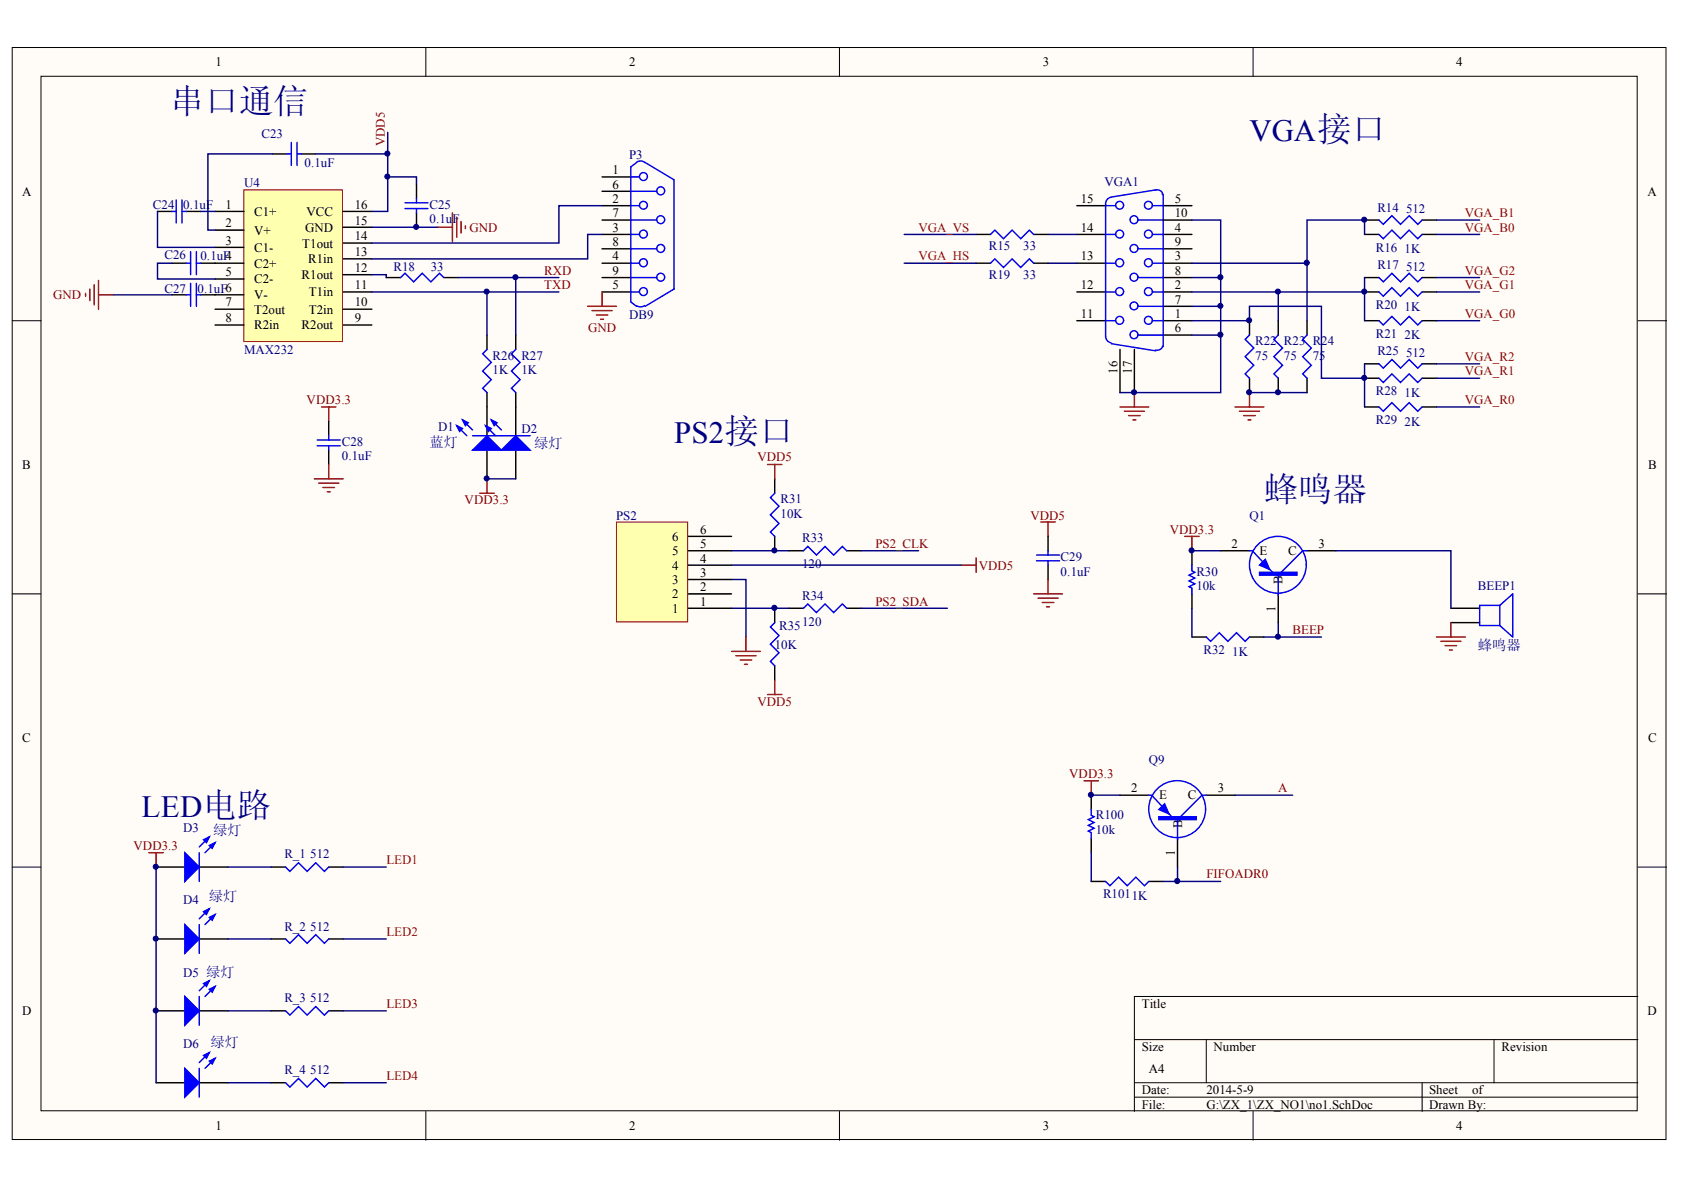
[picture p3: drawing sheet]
<svg xmlns="http://www.w3.org/2000/svg" width="297mm" height="210mm" viewBox="0 0 297 210" stroke-linecap="round" stroke-linejoin="round" font-family="sans-serif">
<defs><g id="words">
<g font-size="6.1" fill="#000080">
<text x="30" y="19.9">串口通信</text>
<text x="222.9" y="88.3">蜂鸣器</text>
</g>
<g font-size="5.4" fill="#000080">
<text x="220.4" y="24.9">VGA接口</text>
<text x="118.9" y="78.2">PS2接口</text>
<text x="25" y="144.2">LED电路</text>
</g>
<g font-size="2.5" fill="#000080">
<text x="75.7" y="78.9">蓝灯</text>
<text x="94.2" y="79.1">绿灯</text>
<text x="260.7" y="114.7">蜂鸣器</text>
<text x="37.6" y="147.3">绿灯</text>
<text x="36.9" y="159">绿灯</text>
<text x="37.1" y="184.7">绿灯</text>
</g>
<g font-size="2.3">
<text x="38" y="11.6">1</text>
<text x="111" y="11.6">2</text>
<text x="183.9" y="11.6">3</text>
<text x="256.9" y="11.6">4</text>
<text x="3.9" y="34.6">A</text>
<text x="108" y="30.8">1</text>
<text x="108" y="33.3">6</text>
<text x="108" y="35.8">2</text>
<text x="190.6" y="35.8">15</text>
<text x="207.2" y="35.8">5</text>
<text x="290.6" y="34.6">A</text>
<text x="39.8" y="36.8">1</text>
<text x="39.8" y="40.1">2</text>
<text x="44.8" y="38.1">C1+</text>
<text x="44.8" y="41.4">V+</text>
<text x="53.8" y="40.9">GND</text>
<text x="54.1" y="38.1">VCC</text>
<text x="62.6" y="39.6">15</text>
<text x="62.6" y="36.8">16</text>
<text x="108" y="38.4">7</text>
<text x="108" y="40.9">3</text>
<text x="190.6" y="40.9">14</text>
<text x="207.2" y="40.9">4</text>
<text x="207.2" y="38.4">10</text>
<text x="39.8" y="43.2">3</text>
<text x="44.8" y="44.4">C1-</text>
<text x="44.8" y="47.2">C2+</text>
<text x="53.3" y="43.7">T1out</text>
<text x="54.3" y="46.5">R1in</text>
<text x="62.6" y="48">12</text>
<text x="62.6" y="45.2">13</text>
<text x="62.6" y="42.4">14</text>
<text x="108" y="43.4">8</text>
<text x="108" y="45.9">4</text>
<text x="190.6" y="45.9">13</text>
<text x="207.2" y="45.9">3</text>
<text x="207.2" y="43.4">9</text>
<text x="39.8" y="48.7">5</text>
<text x="44.8" y="50">C2-</text>
<text x="44.8" y="52.8">V-</text>
<text x="53.2" y="49.2">R1out</text>
<text x="54.5" y="52.3">T1in</text>
<text x="62.6" y="51">11</text>
<text x="108" y="48.5">9</text>
<text x="108" y="51">5</text>
<text x="190.6" y="51">12</text>
<text x="207.2" y="51">2</text>
<text x="207.2" y="53.5">7</text>
<text x="207.2" y="48.5">8</text>
<text x="39.8" y="54">7</text>
<text x="39.8" y="56.8">8</text>
<text x="44.8" y="55.3">T2out</text>
<text x="44.8" y="58.1">R2in</text>
<text x="53.2" y="58.1">R2out</text>
<text x="54.5" y="55.3">T2in</text>
<text x="62.6" y="56.8">9</text>
<text x="62.6" y="54">10</text>
<text x="190.6" y="56.1">11</text>
<text x="207.2" y="56.1">1</text>
<text x="207.2" y="58.6">6</text>
<text x="197.1" y="65.9" transform="rotate(-90 197.1 65.9)">16</text>
<text x="199.6" y="65.9" transform="rotate(-90 199.6 65.9)">17</text>
<text x="3.9" y="82.7">B</text>
<text x="290.7" y="82.7">B</text>
<text x="118.6" y="95.4">6</text>
<text x="123.5" y="94.2">6</text>
<text x="118.6" y="100.5">4</text>
<text x="118.6" y="98">5</text>
<text x="123.5" y="101.8">3</text>
<text x="123.5" y="99.2">4</text>
<text x="123.5" y="96.7">5</text>
<text x="217.2" y="96.7">2</text>
<text x="222.2" y="98">E</text>
<text x="227.2" y="98">C</text>
<text x="232.6" y="96.7">3</text>
<text x="118.6" y="105.6">2</text>
<text x="118.6" y="103">3</text>
<text x="123.5" y="106.8">1</text>
<text x="123.5" y="104.3">2</text>
<text x="225" y="108" transform="rotate(-90 225 108)">1</text>
<text x="226.2" y="103" transform="rotate(-90 226.2 103)">B</text>
<text x="118.6" y="108.1">1</text>
<text x="3.9" y="130.9">C</text>
<text x="290.7" y="130.9">C</text>
<text x="199.5" y="139.7">2</text>
<text x="204.4" y="141">E</text>
<text x="209.5" y="141">C</text>
<text x="214.8" y="139.7">3</text>
<text x="208.5" y="146.1" transform="rotate(-90 208.5 146.1)">B</text>
<text x="207.2" y="151" transform="rotate(-90 207.2 151)">1</text>
<text x="3.9" y="179.1">D</text>
<text x="201.4" y="177.8">Title</text>
<text x="290.6" y="179.1">D</text>
<text x="201.4" y="185.4">Size</text>
<text x="214.1" y="185.4">Number</text>
<text x="264.9" y="185.4">Revision</text>
<text x="202.7" y="189.2">A4</text>
<text x="201.4" y="193">Date:</text>
<text x="201.4" y="195.6">File:</text>
<text x="212.8" y="193">2014-5-9</text>
<text x="212.8" y="195.6">G:\ZX_1\ZX_NO1\no1.SchDoc</text>
<text x="252.1" y="193">Sheet</text>
<text x="252.1" y="195.6">Drawn By:</text>
<text x="259.7" y="193">of</text>
<text x="38" y="199.4">1</text>
<text x="111" y="199.4">2</text>
<text x="183.9" y="199.4">3</text>
<text x="256.9" y="199.4">4</text>
</g>
<g font-size="2.3" fill="#000080">
<text x="46.1" y="24.4">C23</text>
<text x="53.7" y="29.5">0.1uF</text>
<text x="111" y="28">P3</text>
<text x="43.1" y="33">U4</text>
<text x="194.8" y="32.8">VGA1</text>
<text x="27" y="36.8">C24</text>
<text x="32.3" y="36.8">0.1uF</text>
<text x="75.7" y="39.4">0.1uF</text>
<text x="75.7" y="36.8">C25</text>
<text x="242.9" y="37.3">R14</text>
<text x="248" y="37.6">512</text>
<text x="29" y="45.7">C26</text>
<text x="35.3" y="45.9">0.1uF4</text>
<text x="69.4" y="47.7">R18</text>
<text x="76" y="47.7">33</text>
<text x="174.4" y="44.2">R15</text>
<text x="180.5" y="44.2">33</text>
<text x="242.7" y="44.4">R16</text>
<text x="242.9" y="47.5">R17</text>
<text x="247.8" y="44.7">1K</text>
<text x="248" y="47.7">512</text>
<text x="29" y="51.8">C27</text>
<text x="34.8" y="51.8">0.1uF6</text>
<text x="174.4" y="49.2">R19</text>
<text x="180.5" y="49.2">33</text>
<text x="111" y="56.3">DB9</text>
<text x="242.7" y="54.6">R20</text>
<text x="242.7" y="59.6">R21</text>
<text x="247.8" y="54.8">1K</text>
<text x="247.8" y="59.9">2K</text>
<text x="43.1" y="62.4">MAX232</text>
<text x="86.9" y="65.9">1K</text>
<text x="86.9" y="63.4">R26 R27</text>
<text x="92" y="65.9">1K</text>
<text x="221.4" y="63.4">75</text>
<text x="221.4" y="60.9">R22 R23 R24</text>
<text x="226.5" y="63.4">75</text>
<text x="231.5" y="63.4">75</text>
<text x="242.9" y="62.7">R25</text>
<text x="248" y="62.9">512</text>
<text x="242.7" y="69.7">R28</text>
<text x="247.8" y="70">1K</text>
<text x="77.3" y="76.1">D1</text>
<text x="92" y="76.3">D2</text>
<text x="242.7" y="74.8">R29</text>
<text x="247.8" y="75.1">2K</text>
<text x="60.3" y="81.1">0.1uF</text>
<text x="60.3" y="78.6">C28</text>
<text x="137.7" y="88.7">R31</text>
<text x="108.7" y="91.6">PS2</text>
<text x="137.7" y="91.4">10K</text>
<text x="141.5" y="95.7">R33</text>
<text x="220.4" y="91.6">Q1</text>
<text x="141.5" y="100.2">120</text>
<text x="187.1" y="101.5">0.1uF</text>
<text x="187.1" y="99">C29</text>
<text x="211" y="101.5">R30</text>
<text x="141.5" y="105.8">R34</text>
<text x="211" y="104">10k</text>
<text x="260.7" y="104">BEEP1</text>
<text x="137.4" y="111.1">R35</text>
<text x="141.5" y="110.4">120</text>
<text x="136.7" y="114.4">10K</text>
<text x="212.3" y="115.4">R32</text>
<text x="217.4" y="115.7">1K</text>
<text x="202.7" y="134.7">Q9</text>
<text x="32.3" y="146.8">D3</text>
<text x="193.3" y="144.5">R100</text>
<text x="193.3" y="147.1">10k</text>
<text x="50.2" y="151.4">R_1</text>
<text x="54.7" y="151.4">512</text>
<text x="32.3" y="159.5">D4</text>
<text x="194.6" y="158.5">R1011K</text>
<text x="50.2" y="164.2">R_2</text>
<text x="54.7" y="164.2">512</text>
<text x="32.3" y="172.3">D5 绿灯</text>
<text x="50.2" y="176.8">R_3</text>
<text x="54.7" y="176.8">512</text>
<text x="32.3" y="184.9">D6</text>
<text x="50.2" y="189.5">R_4</text>
<text x="54.7" y="189.5">512</text>
</g>
<g font-size="2.3" fill="#800000">
<text x="67.9" y="25.8" transform="rotate(-90 67.9 25.8)">VDD5</text>
<text x="82.8" y="40.9">GND</text>
<text x="9.4" y="52.8">GND</text>
<text x="96" y="48.5">RXD</text>
<text x="96" y="51">TXD</text>
<text x="103.7" y="58.6">GND</text>
<text x="54.1" y="71.3">VDD3.3</text>
<text x="133.6" y="81.4">VDD5</text>
<text x="82" y="89">VDD3.3</text>
<text x="181.8" y="91.6">VDD5</text>
<text x="206.3" y="94.2">VDD3.3</text>
<text x="154.4" y="96.7">PS2_CLK</text>
<text x="172.6" y="100.5">VDD5</text>
<text x="154.4" y="106.8">PS2_SDA</text>
<text x="228" y="111.9">BEEP</text>
<text x="133.6" y="124.5">VDD5</text>
<text x="188.6" y="137.2">VDD3.3</text>
<text x="225.5" y="139.7">A</text>
<text x="23.6" y="149.9">VDD3.3</text>
<text x="212.8" y="154.9">FIFOADR0</text>
</g>
<g font-size="2.3" fill="#bf0000">
<text x="162" y="40.9">VGA_VS</text>
<text x="258.4" y="38.4">VGA_B1</text>
<text x="258.4" y="40.9">VGA_B0</text>
<text x="162" y="45.9">VGA_HS</text>
<text x="258.4" y="51">VGA_G1</text>
<text x="258.4" y="48.5">VGA_G2</text>
<text x="258.4" y="56.1">VGA_G0</text>
<text x="258.4" y="63.7">VGA_R2</text>
<text x="258.4" y="71.3">VGA_R0</text>
<text x="258.4" y="66.2">VGA_R1</text>
<text x="68.1" y="152.4">LED1</text>
<text x="68.1" y="165.2">LED2</text>
<text x="68.1" y="177.8">LED3</text>
<text x="68.1" y="190.5">LED4</text>
</g>
</g></defs>
<g fill="#fffcf8" stroke="#000" stroke-width=".18">
<path d="M2.2 8.4h291.7v192.6h-291.7z"/>
<path d="M7.2 13.5h281.6v182.4h-281.6z"/>
</g>
<g fill="none" stroke="#000" stroke-width=".18">
<path d="M75.1 8.4v5.1M148.1 8.4v5.1M221 8.4v5.1M2.2 56.6h5M288.9 56.6h5.1M2.2 104.8h5M288.9 104.8h5.1M2.2 152.9h5M288.9 152.9h5.1M288.9 175.8h-88.8v20.3M75.1 196.1v5M148.1 196.1v5"/>
<path d="M200.1 183.4h88.8M200.1 191h88.8M200.1 193.5h88.8M212.8 183.4v7.6M221 196.1v5M250.8 191v5.1M263.5 183.4v7.6"/>
</g>
<path d="M43 33.5h17.4v26.7h-17.4z" fill="#ffffb0" stroke="#800000" stroke-width=".18"/>
<g fill="none" stroke="#000" stroke-width=".25">
<path d="M27.8 37.3h2.5M32.9 37.3h2.5M37.9 37.3h5.1M48.1 27.1h2.5M53.2 27.1h2.5M60.5 37.3h5.1M73.5 32.5v2.5M73.5 37.5v2.6M106.2 31.2h5.1M106.2 33.7h5.1M106.2 36.3h5.1M106.2 38.8h5.1"/>
<path d="M189.9 36.3h5.1M205.2 36.3h5M205.2 38.8h5M240.7 38.8h2.5M250.8 38.8h2.6M30.3 46.4h2.6M30.3 52h2.6M35.4 46.4h7.6M35.4 52h7.6M37.9 40.6h5.1M37.9 43.6h5.1M37.9 49.2h5.1"/>
<path d="M37.9 54.5h5.1M37.9 57.3h5.1M60.5 54.5h5.1M60.5 57.3h5.1M60.5 51.5h5.1M60.5 48.5h5.1M60.5 45.7h5.1M60.5 42.9h5.1M60.5 40.1h5.1M85.9 59.1v2.5M91 59.1v2.5M106.2 46.4h5.1"/>
<path d="M106.2 51.5h5.1M106.2 41.4h5.1M106.2 43.9h5.1M106.2 49h5.1M172.2 46.4h2.5M172.2 41.4h2.5M182.3 46.4h2.6M182.3 41.4h2.6M189.9 46.4h5.1M189.9 51.5h5.1M189.9 41.4h5.1M189.9 56.6h5.1"/>
<path d="M205.2 46.4h5M205.2 51.5h5M205.2 41.4h5M205.2 43.9h5M205.2 49h5M205.2 56.6h5M205.2 59.1h5M205.2 54h5M220.4 56.6v2.5M225.5 56.6v2.5M230.5 56.6v2.5M240.7 51.5h2.5"/>
<path d="M240.7 41.4h2.5M240.7 49h2.5M240.7 56.6h2.5M250.8 51.5h2.6M250.8 41.4h2.6M250.8 49h2.6M250.8 56.6h2.6M58 74.3v2.6M58 79.4v2.5M85.9 69.2v7.7M85.9 79.4v5.1M91 69.2v7.7"/>
<path d="M91 79.4v5.1M197.6 61.6v7.6M200.1 61.6v7.6M220.4 66.7v2.5M225.5 66.7v2.5M230.5 66.7v2.5M240.7 64.2h2.5M240.7 66.7h2.5M240.7 71.8h2.5M250.8 64.2h2.6M250.8 66.7h2.6M250.8 71.8h2.6"/>
<path d="M136.6 84.5v2.5M136.6 94.6v2.5M139.2 97.1h2.5M149.3 97.1h2.6M184.9 94.6v2.5M184.9 99.7v2.5M210.2 97.1v2.6M136.6 107.3v2.5M136.6 117.4v2.6M139.2 107.3h2.5M149.3 107.3h2.6M210.2 104.8v2.5"/>
<path d="M210.2 112.4h2.6M220.4 112.4h2.5M255.9 107.3h5.1M255.9 109.8h5.1M27.5 152.9h5.1M35.1 152.9h5.1M27.5 165.6h5.1M27.5 178.3h5.1M35.1 165.6h5.1M35.1 178.3h5.1M27.5 191h5.1M35.1 191h5.1"/>
</g>
<g fill="none" stroke="#000080" stroke-width=".25">
<path d="M27.8 37.3v6.3h10.1M35.4 37.3h2.5M48.1 27.1h-11.4v13.5h1.2M55.7 27.1h12.7M68.4 23.3v14h-2.8M68.4 31.2h5.1v1.3M210.2 38.8h5.1v30.4h-17.7M253.4 38.8h7.6M19.9 52h10.4M30.3 46.4h-2.5v2.8h10.1M65.6 40.1h11.7M159.5 41.4h12.7"/>
<path d="M159.5 46.4h12.7M184.9 41.4h5M184.9 46.4h5M210.2 56.6h10.2v-2.6h12.7v12.7h7.6M210.2 59.1h5.1M210.2 54h5.1M210.2 49h5.1M210.2 46.4h20.3M210.2 51.5h30.5M225.5 51.5v5.1M230.5 46.4v10.2M240.7 41.4v-2.6h-10.2v7.6"/>
<path d="M240.7 49v7.6M253.4 49h7.6M253.4 41.4h7.6M253.4 51.5h7.6M253.4 56.6h7.6M220.4 69.2h10.1M240.7 64.2v7.6M253.4 64.2h7.6M253.4 66.7h7.6M253.4 71.8h7.6M85.9 84.5h5.1M129 97.1h10.2"/>
<path d="M129 99.7h40.6M151.9 97.1h10.1M129 102.2h2.6v10.2M129 107.3h10.2M151.9 107.3h15.2M210.2 107.3v5.1M27.5 152.9v38.1"/>
</g>
<g fill="none" stroke="#800000" stroke-width=".25">
<path d="M79.8 37.5v5.1M80.6 38.3v3.6M81.3 39.1v2M82.1 39.8v.5M15.1 51.7v.6M15.9 51v2M16.6 50.2v3.6M17.4 49.5v5M17.4 52h2.5M77.3 40.1h2.5M56.7 71.8h2.6M58 71.8v2.5"/>
<path d="M197.6 71.8h5M198.3 72.5h3.6M199.1 73.3h2M199.8 74.1h.5M200.1 69.2v2.6M217.9 71.8h5M218.6 72.5h3.6M219.4 73.3h2M220.1 74.1h.5M220.4 69.2v2.6M55.4 84.5h5.1M56.2 85.2h3.6"/>
<path d="M57 86h2M57.7 86.7h.5M58 81.9v2.6M84.6 87h2.6M85.9 84.5v2.5M135.4 81.9h2.5M136.6 81.9v2.6M169.6 99.7h2.6M172.2 98.4v2.6M183.6 92.1h2.5M184.9 92.1v2.5M209 94.6h2.5"/>
<path d="M210.2 94.6v2.5M129 114.9h5.1M129.8 115.7h3.6M130.6 116.4h2M131.3 117.2h.5M131.6 112.4v2.5M182.3 104.8h5.1M183.1 105.5h3.5M183.9 106.3h2M184.6 107h.5M184.9 102.2v2.6M253.4 112.4h5.1"/>
<path d="M254.1 113.1h3.6M254.9 113.9h2M255.7 114.6h.5M255.9 109.8v2.6M26.3 150.4h2.5M27.5 150.4v2.5"/>
</g>
<g fill="none" stroke="#00f" stroke-width=".25">
<path d="M30.3 37.3h.8M31.1 35.3v4M32.1 35.3v4M32.1 37.3h.8M50.6 27.1h.8M51.4 25.1v4.1M52.4 25.1v4.1M52.4 27.1h.8M71.4 35.8h4.1M71.4 36.8h4.1M73.5 35v.8M73.5 36.8v.7"/>
<path d="M111.3 38.8h4.5M111.3 36.3h1.5M111.3 33.7h4.5M111.3 31.2h1.5M112.3 28.6a1.2 1.2 0 0 1 1.5 .1M112.3 28.7l-1 .7v23.9l1 .7M113.8 28.7l5.1 3v19.3l-5.1 3M195 36.3h1.8M196 34.8a1.2 1.2 0 0 0-1 1.2v23.4a1.21 1.21 0 0 0 1 1.1M200.9 38.8h4.3M203.4 36.3h1.8M203.8 33.5h.3a.85 .85 0 0 1 .9 .8"/>
<path d="M203.9 33.5l-7.9 1.3M205.2 34.3v26.8M243.2 38.8l.8 .8 1.5-1.5 1.5 1.5 1.6-1.5 1.5 1.5 .7-.8M32.9 46.4h.7M32.9 52h.7M33.6 44.4v4.1M33.6 50v4M34.6 44.4v4.1M34.6 50v4M34.6 46.4h.8M34.6 52h.8M111.3 46.4h1.5"/>
<path d="M111.3 51.5h1.5M111.3 49h4.5M111.3 43.9h4.5M111.3 41.4h1.5M113.7 53.9a1.22 1.22 0 0 1-1.4 0M174.7 41.4l.8-.8 1.5 1.5 1.5-1.5 1.5 1.5 1.6-1.5 .7 .8M174.7 46.4l.8-.7 1.5 1.5 1.5-1.5 1.5 1.5 1.6-1.5 .7 .7M195 46.4h1.8M195 51.5h1.8M195 41.4h1.8M195 56.6h1.8M200.9 49h4.3"/>
<path d="M200.9 43.9h4.3M200.9 54h4.3M200.9 59.1h4.3M203.4 46.4h1.8M203.4 51.5h1.8M203.4 41.4h1.8M203.4 56.6h1.8M220.4 59.1l-.8 .8 1.6 1.5-1.6 1.5 1.6 1.5-1.6 1.6 .8 .7M225.5 59.1l-.8 .8 1.5 1.5-1.5 1.5 1.5 1.5-1.5 1.6 .8 .7M230.5 59.1l-.7 .8 1.5 1.5-1.5 1.5 1.5 1.5-1.5 1.6 .7 .7M243.2 41.4l.8 .7 1.5-1.5 1.5 1.5 1.6-1.5 1.5 1.5 .7-.7M243.2 49l.8 .7 1.5-1.5 1.5 1.5 1.6-1.5 1.5 1.5 .7-.7"/>
<path d="M243.2 51.5l.8 .8 1.5-1.6 1.5 1.6 1.6-1.6 1.5 1.6 .7-.8M243.2 56.6l.8 .7 1.5-1.5 1.5 1.5 1.6-1.5 1.5 1.5 .7-.7M56 77.6h4M56 78.6h4M58 76.9v.7M58 78.6v.8M80.6 75.1l1.7 1.8M81.6 74.1l1.8 1.7M83.4 76.9h10.1M85.6 75.1l1.8 1.8M85.9 61.6l-.8 .8 1.6 1.5-1.6 1.5 1.6 1.6-1.6 1.5 .8 .7M86.7 74.1l1.7 1.7"/>
<path d="M91 61.6l-.8 .8 1.5 1.5-1.5 1.5 1.5 1.6-1.5 1.5 .8 .7M196 60.6l7.9 1.3M205 61.1a.89 .89 0 0 1-1.2 .6M243.2 64.2l.8 .7 1.5-1.5 1.5 1.5 1.6-1.5 1.5 1.5 .7-.7M243.2 66.7l.8 .8 1.5-1.5 1.5 1.5 1.6-1.5 1.5 1.5 .7-.8M243.2 71.8l.8 .7 1.5-1.5 1.5 1.5 1.6-1.5 1.5 1.5 .7-.7M136.6 87l-.7 .8 1.5 1.5-1.5 1.5 1.5 1.5-1.5 1.5 .7 .8M141.7 97.1l.8-.7 1.5 1.5 1.5-1.5 1.6 1.5 1.5-1.5 .7 .7M182.8 97.9h4.1M182.8 98.9h4.1M184.9 97.1v.8M184.9 98.9v.8"/>
<path d="M210.2 99.7v1l.5 .3-1 .5 1 .5-1 .5 1 .5-1 .5 .5 .2v1.1M136.6 109.8l-.7 .8 1.5 1.5-1.5 1.5 1.5 1.6-1.5 1.5 .7 .7M141.7 107.3l.8-.8 1.5 1.6 1.5-1.6 1.6 1.6 1.5-1.6 .7 .8M212.8 112.4l.7 .7 1.6-1.5 1.5 1.5 1.5-1.5 1.5 1.5 .8-.7M264.5 106.8l2.3-2v7.6l-2.3-2.1M264.5 106.8v3.5M264.5 106.8h-3.5v3.5h3.5M35.1 150.4v5.1M36.9 147.6l-1.8 1.8M37.9 148.6l-1.7 1.8M35.1 163.1v5.1M35.1 175.8v5"/>
<path d="M36.9 160.3l-1.8 1.8M36.9 173l-1.8 1.8M37.9 161.3l-1.7 1.8M37.9 174l-1.7 1.8M35.1 188.4v5.1M36.9 185.7l-1.8 1.7M37.9 186.7l-1.7 1.7"/>
<circle cx="113.5" cy="31.1" r=".7"/>
<circle cx="113.5" cy="36.2" r=".69"/>
<circle cx="116.5" cy="33.7" r=".7"/>
<circle cx="116.5" cy="38.8" r=".7"/>
<circle cx="197.5" cy="36.2" r=".69"/>
<circle cx="200" cy="38.8" r=".7"/>
<circle cx="202.6" cy="36.2" r=".69"/>
<circle cx="113.5" cy="46.4" r=".7"/>
<circle cx="113.5" cy="51.4" r=".7"/>
<circle cx="113.5" cy="41.3" r=".7"/>
<circle cx="116.5" cy="43.8" r=".7"/>
<circle cx="116.5" cy="48.9" r=".7"/>
<circle cx="197.5" cy="46.4" r=".7"/>
<circle cx="197.5" cy="51.4" r=".7"/>
<circle cx="197.5" cy="41.3" r=".7"/>
<circle cx="197.5" cy="56.5" r=".7"/>
<circle cx="200" cy="59" r=".7"/>
<circle cx="200" cy="43.8" r=".7"/>
<circle cx="200" cy="48.9" r=".7"/>
<circle cx="200" cy="54" r=".69"/>
<circle cx="202.6" cy="46.4" r=".7"/>
<circle cx="202.6" cy="51.4" r=".7"/>
<circle cx="202.6" cy="41.3" r=".7"/>
<circle cx="202.6" cy="56.5" r=".7"/>
</g>
<g fill="#00f" stroke="#00f" stroke-width=".25">
<path d="M83.4 79.4l2.5-2.5 2.5 2.5z"/>
<path d="M81.6 74.1l1 .5-.5 .5z"/>
<path d="M80.6 75.1l1 .5-.5 .5z"/>
<path d="M88.4 79.4l2.6-2.5 2.5 2.5z"/>
<path d="M86.7 74.1l1 .5-.5 .5z"/>
<path d="M85.6 75.1l1.1 .5-.5 .5z"/>
<path d="M32.6 150.4l2.5 2.5-2.5 2.6z"/>
<path d="M36.9 149.1l1-.5-.5 1z"/>
<path d="M35.9 148.1l1-.5-.5 1z"/>
<path d="M32.6 163.1l2.5 2.5-2.5 2.6z"/>
<path d="M36.9 161.8l1-.5-.5 1z"/>
<path d="M35.9 160.8l1-.5-.5 1z"/>
<path d="M32.6 175.8l2.5 2.5-2.5 2.5z"/>
<path d="M36.9 174.5l1-.5-.5 1z"/>
<path d="M35.9 173.5l1-.5-.5 1z"/>
<path d="M32.6 188.4l2.5 2.6-2.5 2.5z"/>
<path d="M36.9 187.2l1-.5-.5 1z"/>
<path d="M35.9 186.2l1-.5-.5 1z"/>
</g>
<path d="M108.7 92.1h12.6v17.6h-12.6z" fill="#ffffb0" stroke="#800000" stroke-width=".18"/>
<g fill="none" stroke="#000" stroke-width=".25">
<path d="M68.1 49h2.6M78.3 49h2.5M121.4 99.7h7.6M121.4 97.1h7.6M121.4 94.6h7.6M215.3 97.1h5.1M230.5 97.1h5.1M121.4 107.3h7.6M121.4 104.8h7.6M121.4 102.2h7.6M225.5 104.8v5M47.8 152.9h2.6"/>
<path d="M58 152.9h2.5M192.5 140.3v2.5M192.5 147.9v2.5M192.5 155.5h2.5M197.6 140.3h5M202.6 155.5h2.6M207.7 147.9v5M212.8 140.3h5.1M47.8 165.6h2.6M47.8 178.3h2.6M58 165.6h2.5M58 178.3h2.5"/>
<path d="M47.8 191h2.6M58 191h2.5"/>
</g>
<g fill="none" stroke="#00f" stroke-width=".25">
<path d="M70.7 49l.7-.8 1.6 1.5 1.5-1.5 1.5 1.5 1.5-1.5 .8 .8M220.4 97.1h.5l3.6 3.9M230.5 97.1h-.7l-3.8 3.9M225.5 101.5v3.5M50.4 152.9l.7 .8 1.6-1.5 1.5 1.5 1.5-1.5 1.5 1.5 .8-.8M192.5 142.8v1l.5 .3-1 .5 1 .5-1 .5 1 .5-1 .5 .5 .3v1M195 155.5l.8 .7 1.5-1.5 1.5 1.5 1.5-1.5 1.6 1.5 .7-.7M202.6 140.3h.5l3.6 3.8M207.7 144.6v3.5M212.8 140.3h-.8l-3.8 3.8M50.4 165.6l.7 .8 1.6-1.5 1.5 1.5 1.5-1.5 1.5 1.5 .8-.8M50.4 178.3l.7 .8 1.6-1.6 1.5 1.6 1.5-1.6 1.5 1.6 .8-.8"/>
<path d="M50.4 191l.7 .7 1.6-1.5 1.5 1.5 1.5-1.5 1.5 1.5 .8-.7"/>
<circle cx="225.4" cy="99.6" r="5"/>
<circle cx="207.6" cy="142.7" r="5"/>
</g>
<g fill="none" stroke="#000080" stroke-width=".25">
<path d="M106.2 36.3h-7.6v6.6h-33M65.6 48.5h2.5v.5M65.6 51.5h33M80.8 49h17.8M85.9 51.5v7.6M91 49v10.1M106.2 41.4h-2.5v4.3h-38.1M210.2 97.1h5.1M235.6 97.1h20.3v10.2M222.9 112.4h10.2M225.5 109.8v2.6M40.2 152.9h7.6"/>
<path d="M60.5 152.9h7.6M192.5 150.4v5.1M192.5 140.3h5.1M207.7 152.9v2.6h-2.5M207.7 155.5h7.6M217.9 140.3h10.1M40.2 165.6h7.6M40.2 178.3h7.6M60.5 165.6h7.6M60.5 178.3h7.6M40.2 191h7.6M60.5 191h7.6"/>
</g>
<path d="M103.7 54h5M104.4 54.8h3.6M105.2 55.6h2M105.9 56.3h.6M106.2 51.5v2.5M136.6 120v2.5M135.4 122.5h2.5M191.2 137.7h2.5M192.5 137.7v2.6" fill="none" stroke="#800000" stroke-width=".25"/>
<g fill="#00f" stroke="#00f" stroke-width=".25">
<path d="M222.2 99.7l1-1 .7 1.7z"/>
<path d="M204.4 142.8l1-1 .8 1.8z"/>
<path d="M222.2 101h6.6v.5h-6.6z" fill-rule="evenodd"/>
<path d="M204.4 144.1h6.6v.5h-6.6z" fill-rule="evenodd"/>
</g>
<g fill="#000080" stroke="#000080" stroke-width=".18">
<circle cx="27.5" cy="178.2" r=".44"/>
<circle cx="27.5" cy="165.6" r=".44"/>
<circle cx="27.5" cy="152.9" r=".44"/>
<circle cx="68.3" cy="31.1" r=".44"/>
<circle cx="68.3" cy="27.1" r=".44"/>
<circle cx="73.4" cy="40" r=".44"/>
<circle cx="85.8" cy="84.4" r=".44"/>
<circle cx="85.8" cy="51.4" r=".44"/>
<circle cx="90.9" cy="48.9" r=".44"/>
<circle cx="136.6" cy="107.2" r=".45"/>
<circle cx="136.6" cy="97.1" r=".44"/>
<circle cx="192.4" cy="140.2" r=".44"/>
<circle cx="200" cy="69.2" r=".44"/>
<circle cx="207.6" cy="155.4" r=".45"/>
<circle cx="210.2" cy="97.1" r=".44"/>
<circle cx="215.2" cy="59" r=".45"/>
<circle cx="215.3" cy="54" r=".44"/>
<circle cx="215.3" cy="48.9" r=".44"/>
<circle cx="220.3" cy="69.2" r=".44"/>
<circle cx="220.3" cy="56.5" r=".44"/>
<circle cx="225.4" cy="112.3" r=".44"/>
<circle cx="225.4" cy="69.2" r=".44"/>
<circle cx="225.4" cy="51.4" r=".44"/>
<circle cx="230.5" cy="46.3" r=".45"/>
<circle cx="240.6" cy="66.6" r=".44"/>
<circle cx="240.6" cy="51.4" r=".44"/>
<circle cx="240.6" cy="38.8" r=".44"/>
</g>
<use href="#words"/>
</svg>
